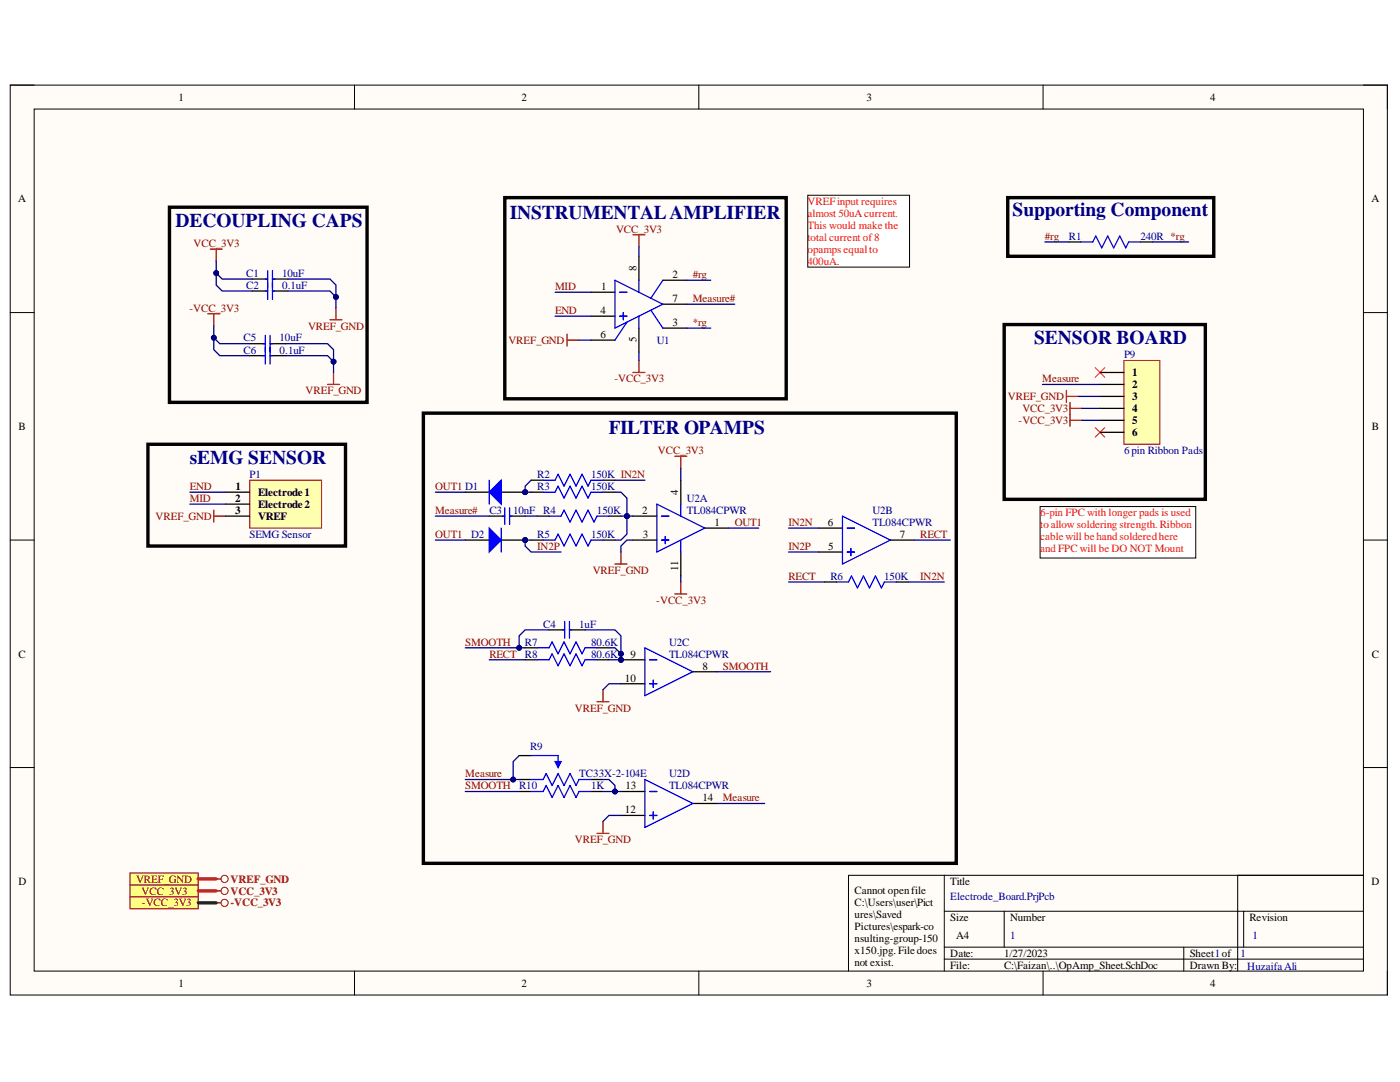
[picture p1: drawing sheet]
<svg xmlns="http://www.w3.org/2000/svg" width="279mm" height="216mm" viewBox="0 0 279 216" stroke-linecap="round" stroke-linejoin="round" font-family="sans-serif">
<defs><g id="words">
<g font-size="3.9" fill="#000080">
<text x="35" y="45.3">DECOUPLING CAPS</text>
<text x="101.7" y="43.6">INSTRUMENTALAMPLIFIER</text>
<text x="202.1" y="43.2">Supporting Component</text>
<text x="206.4" y="68.7">SENSOR BOARD</text>
<text x="121.5" y="86.6">FILTER OPAMPS</text>
<text x="37.9" y="92.6">sEMG SENSOR</text>
</g>
<g font-size="2.2">
<text x="35.6" y="20.1">1</text>
<text x="104.1" y="20.1">2</text>
<text x="172.9" y="20.1">3</text>
<text x="241.5" y="20.1">4</text>
<text x="3.6" y="40.4">A</text>
<text x="273.7" y="40.4">A</text>
<text x="120" y="57.9">1</text>
<text x="127" y="54" transform="rotate(-90 127 54)">8</text>
<text x="134.2" y="55.5">2</text>
<text x="119.8" y="62.6">4</text>
<text x="134.2" y="60.3">7</text>
<text x="134.2" y="65.1">3</text>
<text x="119.8" y="67.4">6</text>
<text x="127" y="68.3" transform="rotate(-90 127 68.3)">5</text>
<text x="225.9" y="75.1">1</text>
<text x="225.9" y="77.5">2</text>
<text x="225.9" y="79.9">3</text>
<text x="225.9" y="82.2">4</text>
<text x="3.7" y="85.8">B</text>
<text x="225.9" y="84.6">5</text>
<text x="225.9" y="87.1">6</text>
<text x="273.8" y="85.8">B</text>
<text x="46.9" y="100.2">2</text>
<text x="47" y="97.8">1</text>
<text x="51.5" y="99">Electrode 1</text>
<text x="51.5" y="101.3">Electrode 2</text>
<text x="135.4" y="98.7" transform="rotate(-90 135.4 98.7)">4</text>
<text x="46.9" y="102.5">3</text>
<text x="51.5" y="103.7">VREF</text>
<text x="128.2" y="102.5">2</text>
<text x="128.3" y="107.3">3</text>
<text x="142.6" y="105">1</text>
<text x="165.2" y="105">6</text>
<text x="179.6" y="107.3">7</text>
<text x="135.4" y="113.9" transform="rotate(-90 135.4 113.9)">11</text>
<text x="165.3" y="109.7">5</text>
<text x="3.7" y="131.3">C</text>
<text x="125.8" y="131.3">9</text>
<text x="273.8" y="131.3">C</text>
<text x="124.7" y="136">10</text>
<text x="140.2" y="133.6">8</text>
<text x="124.8" y="157.5">13</text>
<text x="140.2" y="159.9">14</text>
<text x="124.7" y="162.3">12</text>
<text x="3.7" y="176.7">D</text>
<text x="170.5" y="178.4">Cannot openfile</text>
<text x="189.7" y="176.7">Title</text>
<text x="273.7" y="176.7">D</text>
<text x="170.5" y="180.8">C:\Users\user\Pict</text>
<text x="170.5" y="183.2">ures\Saved</text>
<text x="170.5" y="185.6">Pictures\espark-co</text>
<text x="189.7" y="183.8">Size</text>
<text x="201.6" y="183.8">Number</text>
<text x="249.4" y="183.8">Revision</text>
<text x="170.5" y="188">nsulting-group-150</text>
<text x="170.5" y="190.3">x150.jpg.Filedoes</text>
<text x="189.7" y="190.9">Date:</text>
<text x="190.8" y="187.4">A4</text>
<text x="200.4" y="190.9">1/27/2023</text>
<text x="237.4" y="190.9">Sheet1of</text>
<text x="35.6" y="196.9">1</text>
<text x="104.1" y="196.9">2</text>
<text x="170.5" y="192.7">not exist.</text>
<text x="172.9" y="196.9">3</text>
<text x="189.7" y="193.3">File:</text>
<text x="200.4" y="193.3">C:\Faizan\..\OpAmp_Sheet.SchDoc</text>
<text x="237.4" y="193.3">Drawn By:</text>
<text x="241.5" y="196.9">4</text>
</g>
<g font-size="2.2" fill="#f00">
<text x="161.2" y="40.9">VREFinput requires</text>
<text x="161.2" y="43.3">almost 50uAcurrent.</text>
<text x="161.2" y="45.7">This would make the</text>
<text x="161.2" y="48.1">total current of8</text>
<text x="161.2" y="50.5">opamps equalto</text>
<text x="161.2" y="52.8">400uA.</text>
<text x="207.6" y="103">6-pin FPC with longer pads is used</text>
<text x="207.6" y="105.4">t</text>
<text x="207.6" y="107.8">cablewill behand solderedhere</text>
<text x="208.3" y="105.4">oallow soldering strength.Ribbon</text>
<text x="207.6" y="110.2">and FPC will be DO NOT Mount</text>
</g>
<g font-size="2.2" fill="#800000">
<text x="122.9" y="46.4">VCC_3V3</text>
<text x="208.5" y="47.8">#rg</text>
<text x="38.6" y="49.3">VCC_3V3</text>
<text x="110.8" y="57.9">MID</text>
<text x="138.2" y="55.5">#rg</text>
<text x="37.8" y="62.2">-VCC_3V3</text>
<text x="61.5" y="65.8">VREF_GND</text>
<text x="110.8" y="62.6">END</text>
<text x="138.2" y="60.3">Measure#</text>
<text x="138.2" y="65.1">*rg</text>
<text x="101.5" y="68.6">VREF_GND</text>
<text x="122.6" y="76.2">-VCC_3V3</text>
<text x="208" y="76.2">Measure</text>
<text x="61" y="78.7">VREF_GND</text>
<text x="201.2" y="79.9">VREF_GND</text>
<text x="204" y="82.2">VCC_3V3</text>
<text x="203.3" y="84.6">-VCC_3V3</text>
<text x="131.3" y="90.6">VCC_3V3</text>
<text x="37.9" y="100.2">MID</text>
<text x="37.9" y="97.8">END</text>
<text x="86.8" y="97.8">OUT1 D1</text>
<text x="31" y="103.7">VREF_GND</text>
<text x="86.8" y="102.5">Measure#</text>
<text x="86.8" y="107.3">OUT1</text>
<text x="146.6" y="105">OUT1</text>
<text x="157.4" y="105">IN2N</text>
<text x="183.7" y="107.3">RECT</text>
<text x="107.2" y="109.7">IN2P</text>
<text x="157.4" y="109.7">IN2P</text>
<text x="118.3" y="114.5">VREF_GND</text>
<text x="157.4" y="115.7">RECT</text>
<text x="183.7" y="115.7">IN2N</text>
<text x="131" y="120.4">-VCC_3V3</text>
<text x="92.8" y="128.8">SMOOTH</text>
<text x="97.7" y="131.3">RECT</text>
<text x="144.3" y="133.6">SMOOTH</text>
<text x="114.7" y="142">VREF_GND</text>
<text x="92.8" y="155.1">Measure</text>
<text x="92.8" y="157.5">SMOOTH</text>
<text x="144.3" y="159.9">Measure</text>
<text x="114.7" y="168.3">VREF_GND</text>
<text x="27.1" y="176.1">VREF_GND</text>
<text x="28.2" y="178.5">VCC_3V3</text>
<text x="46" y="178.5">VCC_3V3</text>
<text x="46" y="176.1">VREF_GND</text>
<text x="28.3" y="180.9">-VCC_3V3</text>
<text x="46" y="180.9">-VCC_3V3</text>
</g>
<g font-size="2.2" fill="#000080">
<text x="213.3" y="47.8">R1</text>
<text x="227.6" y="47.8">240R *rg</text>
<text x="49.1" y="55.3">C1</text>
<text x="49.1" y="57.6">C2</text>
<text x="56.3" y="55.3">10uF</text>
<text x="56.3" y="57.6">0.1uF</text>
<text x="48.6" y="68.1">C5</text>
<text x="48.6" y="70.6">C6</text>
<text x="55.8" y="68.1">10uF</text>
<text x="55.8" y="70.6">0.1uF</text>
<text x="131.1" y="68.6">U1</text>
<text x="224.3" y="71.5">P9</text>
<text x="49.8" y="95.4">P1</text>
<text x="107.2" y="95.4">R2</text>
<text x="118" y="95.4">150K IN2N</text>
<text x="224.3" y="90.6">6 pin Ribbon Pads</text>
<text x="107.2" y="97.8">R3</text>
<text x="118" y="97.8">150K</text>
<text x="137.1" y="100.2">U2A</text>
<text x="49.8" y="107.3">SEMG Sensor</text>
<text x="94" y="107.3">D2</text>
<text x="97.7" y="102.5">C3</text>
<text x="102.4" y="102.5">10nF</text>
<text x="107.2" y="107.3">R5</text>
<text x="108.4" y="102.5">R4</text>
<text x="118" y="107.3">150K</text>
<text x="119.1" y="102.5">150K</text>
<text x="137.1" y="102.5">TL084CPWR</text>
<text x="174.1" y="102.5">U2B</text>
<text x="174.1" y="105">TL084CPWR</text>
<text x="165.7" y="115.7">R6</text>
<text x="176.5" y="115.7">150K</text>
<text x="108.4" y="125.3">C4</text>
<text x="115.6" y="125.3">1uF</text>
<text x="104.8" y="131.3">R8</text>
<text x="104.8" y="128.8">R7</text>
<text x="118" y="131.3">80.6K</text>
<text x="118" y="128.8">80.6K</text>
<text x="133.5" y="128.8">U2C</text>
<text x="133.5" y="131.3">TL084CPWR</text>
<text x="105.8" y="149.6">R9</text>
<text x="115.6" y="155.1">TC33X-2-104E</text>
<text x="133.5" y="155.1">U2D</text>
<text x="103.6" y="157.5">R10</text>
<text x="118" y="157.5">1K</text>
<text x="133.5" y="157.5">TL084CPWR</text>
<text x="189.7" y="179.6">Electrode_Board.PrjPcb</text>
<text x="201.6" y="187.4">1</text>
<text x="247.6" y="190.9">1</text>
<text x="249.9" y="187.4">1</text>
<text x="248.9" y="193.6">Huzaifa Ali</text>
</g>
</g></defs>
<path d="M2 17h274.9v181.5h-274.9z" fill-rule="evenodd" fill="#fffcf8"/>
<path d="M2 17h274.9v181.5h-274.9z" fill="none" stroke="#000" stroke-width=".2"/>
<path d="M6.8 21.8h265.3v172h-265.3z" fill-rule="evenodd" fill="#fffcf8"/>
<g fill="none" stroke="#000" stroke-width=".2">
<path d="M2 17h4.8M70.7 17v4.8M139.5 17v4.8M208.2 17v4.8M272.1 17h4.8v4.8M6.8 21.8h265.3v172h-265.3zM2 62.4h4.8M272.1 62.4h4.8M2 107.8h4.8M272.1 107.8h4.8M2 153.2h4.8M272.1 153.2h4.8"/>
<path d="M188.5 174.7v19.1M247 174.7v19.1M272.1 174.7h-102.8v19.1M70.8 193.8v4.7M139.5 193.8v4.7M188.5 181.8h83.6M188.5 189h83.6M188.5 191.4h83.6M200.4 181.8v7.2M208.2 193.8v4.7M236.2 189v4.8M248.2 181.8v7.2"/>
<path d="M276.9 193.8v4.7"/>
</g>
<g fill="none" stroke="#000" stroke-width=".25">
<path d="M50.3 55.7h3.1M50.3 58.1h3.1M54.4 55.7h3.1M54.4 58.1h3.1M117.9 58.3h4.8M127.5 51.1v4.8M132.3 55.9h4.8M213.3 48.3h2.4M227.6 48.3h2.4M117.9 63.1h4.8M117.9 67.9h4.8M127.5 65.5v4.8"/>
<path d="M132.3 60.7h4.8M132.3 65.5h4.8"/>
</g>
<g fill="none" stroke="#00f" stroke-width=".25">
<path d="M52.9 55.7h.5M52.9 58.1h.5M53.4 54v5.7M54.4 54v5.7M54.4 55.7h.5M54.4 58.1h.5M122.7 55.9l9.6 4.8-9.6 4.8zM123.7 58.3h1.4M127.5 55.9v2.4M132.3 55.9l-2.4 3.6M215.7 48.3h2.4l.6-1.2 1.2 2.4 1.2-2.4 1.2 2.4 1.2-2.4 1.2 2.4 .6-1.2h2.3M123.7 63.1h1.4"/>
<path d="M124.4 62.4v1.4M125.1 64.3l-2.4 3.6M127.5 63.1v2.4M129.9 61.9l2.4 3.6"/>
</g>
<path d="M42 49.7h2.3M43.1 49.7v2.4M113.2 66.7v2.4M113.2 67.9h2.4" fill="none" stroke="#800000" stroke-width=".25"/>
<path d="M100.7 39.4h56.2v40.2h-56.2zM33.8 41.3h39.5v39h-39.5z" fill="none" stroke="#000" stroke-width=".68"/>
<path d="M161.2 39h20.3v14.3h-20.3z" fill-rule="evenodd" fill="#fff"/>
<path d="M161.2 39h20.3v14.3h-20.3z" fill="none" stroke="#000" stroke-width=".2"/>
<path d="M25.9 176.6h13.7v2.4h-13.7z" fill-rule="evenodd" fill="#ffff80"/>
<path d="M25.9 176.6h13.7v2.4h-13.7z" fill="none" stroke="#800000" stroke-width=".2"/>
<path d="M25.9 179h13.7v2.3h-13.7z" fill-rule="evenodd" fill="#ffff80"/>
<g fill="none" stroke="#800000" stroke-width=".2">
<path d="M25.9 179h13.7v2.3h-13.7z"/>
<circle cx="44.8" cy="177.8" r=".72"/>
<circle cx="44.8" cy="180.2" r=".71"/>
</g>
<path d="M43.1 177.8h1M43.1 180.2h1" fill="none" stroke="#800000" stroke-width=".25"/>
<path d="M25.9 174.2h13.7v2.4h-13.7z" fill-rule="evenodd" fill="#ffff80"/>
<g fill="none" stroke="#800000" stroke-width=".2">
<path d="M25.9 174.2h13.7v2.4h-13.7z"/>
<circle cx="44.8" cy="175.4" r=".72"/>
</g>
<path d="M43.1 175.4h1" fill="none" stroke="#800000" stroke-width=".25"/>
<path d="M201.1 39.4h41.1v11.7h-41.1zM200.4 64.8h40.2v34.8h-40.2zM29.5 88.7h39.5v20.3h-39.5z" fill="none" stroke="#000" stroke-width=".68"/>
<path d="M207.6 101.1h31v10.2h-31z" fill-rule="evenodd" fill="#fff"/>
<path d="M207.6 101.1h31v10.2h-31z" fill="none" stroke="#000" stroke-width=".2"/>
<path d="M135.9 95.8v4.8M126.3 103h4.8M126.3 107.8h4.8M135.9 110.2v4.7M140.7 105.4h4.7M163.4 105.4h4.7M163.4 110.2h4.7M177.7 107.8h4.8" fill="none" stroke="#000" stroke-width=".25"/>
<path d="M131.1 100.6l9.6 4.8-9.6 4.8zM132 103h1.5M132 107.8h1.5M132.8 107v1.5M135.9 100.6v2.4M135.9 107.8v2.4M168.1 103l9.6 4.8-9.6 4.7zM169.1 105.4h1.4M169.1 110.2h1.4M169.8 109.4v1.5" fill="none" stroke="#00f" stroke-width=".25"/>
<circle cx="123.9" cy="131.7" r=".48" fill="#000080"/>
<circle cx="123.9" cy="131.7" r=".48" fill="none" stroke="#000080" stroke-width=".2"/>
<path d="M123.9 131.7h4.8" fill="none" stroke="#000" stroke-width=".25"/>
<circle cx="123.9" cy="131.7" r=".48" fill="#000080"/>
<circle cx="123.9" cy="131.7" r=".48" fill="none" stroke="#000080" stroke-width=".2"/>
<path d="M106 98.2h2.4M120.3 98.2h2.4M97.6 103h3.1M101.7 103h3.1M107.2 103h2.4M121.5 103h2.4M123.9 136.4h4.8M138.3 134h4.7" fill="none" stroke="#000" stroke-width=".25"/>
<path d="M108.4 98.2h2.4l.6-1.2 1.2 2.4 1.2-2.4 1.2 2.4 1.2-2.4 1.2 2.4 .5-1.2h2.4M100.3 103h.4M100.7 101.3v3.4M101.7 101.3v3.4M101.7 103h.5M109.6 103h2.4l.6-1.2 1.2 2.4 1.2-2.4 1.2 2.4 1.2-2.4 1.1 2.4 .6-1.2h2.4M128.7 129.3l9.6 4.7-9.6 4.8zM129.7 131.7h1.4M129.7 136.4h1.4M130.4 135.7v1.4" fill="none" stroke="#00f" stroke-width=".25"/>
<circle cx="104.8" cy="98.2" r=".48" fill="#000080"/>
<circle cx="104.8" cy="98.2" r=".48" fill="none" stroke="#000080" stroke-width=".2"/>
<path d="M100 98.2h4.8" fill="none" stroke="#000" stroke-width=".25"/>
<circle cx="104.8" cy="98.2" r=".48" fill="#000080"/>
<circle cx="104.8" cy="98.2" r=".48" fill="none" stroke="#000080" stroke-width=".2"/>
<path d="M92.9 98.2h4.7" fill="none" stroke="#000" stroke-width=".25"/>
<path d="M97.6 98.2l2.4-2.4v4.8z" fill="#00f"/>
<path d="M97.6 98.2l2.4-2.4v4.8zM97.6 95.8v4.8M108.4 107.8h2.4l.6-1.2 1.2 2.4 1.2-2.4 1.2 2.4 1.2-2.4 1.2 2.4 .5-1.2h2.4" fill="none" stroke="#00f" stroke-width=".25"/>
<path d="M106 107.8h2.4M120.3 107.8h2.4" fill="none" stroke="#000" stroke-width=".25"/>
<circle cx="104.8" cy="107.8" r=".48" fill="#000080"/>
<circle cx="104.8" cy="107.8" r=".48" fill="none" stroke="#000080" stroke-width=".2"/>
<path d="M92.9 107.8h4.7M100 107.8h4.8" fill="none" stroke="#000" stroke-width=".25"/>
<circle cx="104.8" cy="107.8" r=".48" fill="#000080"/>
<circle cx="104.8" cy="107.8" r=".48" fill="none" stroke="#000080" stroke-width=".2"/>
<path d="M97.6 105.4l2.4 2.4-2.4 2.4z" fill="#00f"/>
<g fill="none" stroke="#00f" stroke-width=".25">
<path d="M108.4 95.8h2.4l.6-1.2 1.2 2.4 1.2-2.4 1.2 2.4 1.2-2.4 1.2 2.4 .5-1.2h2.4M97.6 105.4l2.4 2.4-2.4 2.4zM100 105.4v4.8M166.9 116.1h2.4l.6-1.2 1.2 2.4 1.2-2.4 1.2 2.4 1.2-2.4 1.2 2.4 .6-1.2h2.4M107.2 131.7h2.4l.6-1.2 1.2 2.3 1.2-2.3 1.2 2.3 1.2-2.3 1.2 2.3 .6-1.1h2.3M107.2 129.3h2.4l.6-1.2 1.2 2.4 1.2-2.4 1.2 2.4 1.2-2.4 1.2 2.4 .6-1.2h2.3M112.2 125.7h.5M112.7 124v3.4M113.6 124v3.4M113.6 125.7h.5M106 157.9h2.4l.6-1.2 1.2 2.4 1.2-2.4 1.2 2.4 1.2-2.4 1.2 2.4 .6-1.2h2.3M106 155.5h2.4l.6-1.2 1.2 2.4 1.2-2.4 1.2 2.4 1.2-2.4 1.2 2.4 .6-1.2h2.3"/>
<path d="M106 150.8h5.4v1.2"/>
</g>
<g fill="none" stroke="#000" stroke-width=".25">
<path d="M106 95.8h2.4M120.3 95.8h2.4M164.6 116.1h2.3M178.9 116.1h2.4M104.8 131.7h2.4M104.8 129.3h2.4M109.6 125.7h3.1M113.6 125.7h3.2M119.1 131.7h2.4M119.1 129.3h2.4M103.6 157.9h2.4M103.6 155.5h2.4"/>
<path d="M103.6 150.8h2.4M117.9 157.9h2.4M117.9 155.5h2.4"/>
</g>
<path d="M110.8 152h1.2l-.6 1.2z" fill="#00f"/>
<path d="M110.8 152h1.2l-.6 1.2zM128.7 155.5l9.6 4.8-9.6 4.8zM129.7 157.9h1.4M129.7 162.7h1.4M130.4 162v1.4" fill="none" stroke="#00f" stroke-width=".25"/>
<path d="M84.5 82.4h106.3v89.9h-106.3z" fill="none" stroke="#000" stroke-width=".68"/>
<path d="M123.9 157.9h4.8M123.9 162.7h4.8M138.3 160.3h4.7" fill="none" stroke="#000" stroke-width=".25"/>
<path d="M212.8 77.9v2.4M212.8 79.1h2.4M213.5 80.3v2.4M213.5 81.5h2.4" fill="none" stroke="#800000" stroke-width=".25"/>
<path d="M218.6 73.4l1.9 1.9M220.5 73.4l-1.9 1.9M218.6 85.3l1.9 1.9M220.5 85.3l-1.9 1.9" fill="none" stroke="#f00" stroke-width=".2"/>
<path d="M224.3 71.9h7.2v16.8h-7.2z" fill-rule="evenodd" fill="#ffffb0"/>
<path d="M224.3 71.9h7.2v16.8h-7.2z" fill="none" stroke="#800000" stroke-width=".2"/>
<path d="M49.8 68.6h3.1M49.8 71h3.1M53.9 68.6h3.1M53.9 71h3.1M219.5 74.3h4.8M219.5 76.7h4.8M219.5 79.1h4.8M219.5 81.5h4.8M219.5 83.9h4.8M219.5 86.3h4.8" fill="none" stroke="#000" stroke-width=".25"/>
<g fill="none" stroke="#800000" stroke-width=".25">
<path d="M126.3 46.8h2.4M127.5 46.8v2.4M41.5 62.6h2.4M42.7 62.6v2.4M65.4 76.7h2.4M65.8 63.8h2.4M66.6 74.3v2.4M67 61.4v2.4M126.3 74.3h2.4M127.5 71.9v2.4M134.7 91h2.4M135.9 91v2.4"/>
<path d="M213.5 82.7v2.4M213.5 83.9h2.4M42.7 101.8v2.4M42.7 103h2.4M122.7 112.5h2.4M123.9 110.2v2.3M134.7 118.5h2.4M135.9 116.1v2.4M120.3 137.6v2.4M119.1 140h2.4M119.1 166.3h2.4M120.3 163.9v2.4"/>
</g>
<path d="M52.5 68.6h.4M52.5 71h.4M52.9 66.9v5.7M53.9 66.9v5.7M53.9 68.6h.5M53.9 71h.5" fill="none" stroke="#00f" stroke-width=".25"/>
<path d="M49.8 95.8h14.4v9.6h-14.4z" fill-rule="evenodd" fill="#ffffb0"/>
<path d="M49.8 95.8h14.4v9.6h-14.4z" fill="none" stroke="#800000" stroke-width=".2"/>
<path d="M45.1 98.2h4.7M45.1 100.6h4.7M45.1 103h4.7" fill="none" stroke="#000" stroke-width=".25"/>
<path d="M43.1 54.5v2.4l1.2 1.2h6M37.9 98.2h7.2M37.9 100.6h7.2" fill="none" stroke="#000080" stroke-width=".25"/>
<circle cx="43.1" cy="54.5" r=".48" fill="#000080"/>
<circle cx="43.1" cy="54.5" r=".48" fill="none" stroke="#000080" stroke-width=".2"/>
<path d="M43.1 52.1v2.4l1.2 1.2h6" fill="none" stroke="#000080" stroke-width=".25"/>
<circle cx="43.1" cy="54.5" r=".48" fill="#000080"/>
<circle cx="43.1" cy="54.5" r=".48" fill="none" stroke="#000080" stroke-width=".2"/>
<path d="M39.6 180.2h3.5" fill="none" stroke="#274e13" stroke-width=".68"/>
<path d="M39.6 177.8h3.5M39.6 175.4h3.5" fill="none" stroke="#f00" stroke-width=".68"/>
<path d="M57.5 58.1h8.3l1.2 1.2" fill="none" stroke="#000080" stroke-width=".25"/>
<circle cx="67" cy="59.3" r=".48" fill="#000080"/>
<circle cx="67" cy="59.3" r=".48" fill="none" stroke="#000080" stroke-width=".2"/>
<path d="M57.5 55.7h8.3l1.2 1.2v4.5" fill="none" stroke="#000080" stroke-width=".25"/>
<circle cx="67" cy="59.3" r=".48" fill="#000080"/>
<circle cx="67" cy="59.3" r=".48" fill="none" stroke="#000080" stroke-width=".2"/>
<g fill="none" stroke="#000080" stroke-width=".25">
<path d="M110.8 58.3h7.1M137.1 55.9h4.7M208.5 48.3h4.8M230 48.3h7.2M110.8 63.1h7.1M115.6 67.9h2.3M137.1 65.5h4.7M137.1 60.7h9.5M122.7 98.2h1.2l1.2 1.2v3.6M135.9 93.4v2.4M86.9 103h10.7M104.8 103h2.4"/>
<path d="M135.9 114.9v1.2"/>
</g>
<circle cx="125.1" cy="103" r=".48" fill="#000080"/>
<circle cx="125.1" cy="103" r=".48" fill="none" stroke="#000080" stroke-width=".2"/>
<path d="M86.9 98.2h6M86.9 107.8h6M125.1 103v3.6l-1.2 1.2h-1.2M145.4 105.4h6" fill="none" stroke="#000080" stroke-width=".25"/>
<circle cx="125.1" cy="103" r=".48" fill="#000080"/>
<circle cx="125.1" cy="103" r=".48" fill="none" stroke="#000080" stroke-width=".2"/>
<path d="M106 95.8l-1.2 1.2v1.2h1.2M122.7 95.8h6" fill="none" stroke="#000080" stroke-width=".25"/>
<circle cx="104.8" cy="98.2" r=".48" fill="#000080"/>
<circle cx="104.8" cy="98.2" r=".48" fill="none" stroke="#000080" stroke-width=".2"/>
<path d="M106 107.8h-1.2v1.2l1.2 1.2h6" fill="none" stroke="#000080" stroke-width=".25"/>
<circle cx="104.8" cy="107.8" r=".48" fill="#000080"/>
<circle cx="104.8" cy="107.8" r=".48" fill="none" stroke="#000080" stroke-width=".2"/>
<path d="M157.4 105.4h6M157.4 110.2h6M157.4 116.1h7.2M181.3 116.1h7.2M182.5 107.8h7.1M97.6 131.7h7.2M143 134h10.8M120.3 157.9h3.6" fill="none" stroke="#000080" stroke-width=".25"/>
<circle cx="122.7" cy="157.9" r=".48" fill="#000080"/>
<circle cx="122.7" cy="157.9" r=".48" fill="none" stroke="#000080" stroke-width=".2"/>
<path d="M121.5 129.3h1.2l1.2 1.2v1.2h-2.4M92.9 157.9h10.7M143 160.3h9.6" fill="none" stroke="#000080" stroke-width=".25"/>
<circle cx="123.9" cy="130.5" r=".48" fill="#000080"/>
<circle cx="123.9" cy="130.5" r=".48" fill="none" stroke="#000080" stroke-width=".2"/>
<circle cx="123.9" cy="131.7" r=".48" fill="#000080"/>
<circle cx="123.9" cy="131.7" r=".48" fill="none" stroke="#000080" stroke-width=".2"/>
<path d="M109.6 125.7h-4.8l-1.2 1.2v2.4" fill="none" stroke="#000080" stroke-width=".25"/>
<circle cx="103.6" cy="129.3" r=".48" fill="#000080"/>
<circle cx="103.6" cy="129.3" r=".48" fill="none" stroke="#000080" stroke-width=".2"/>
<path d="M116.8 125.7h5.9l1.2 1.2v3.6" fill="none" stroke="#000080" stroke-width=".25"/>
<circle cx="123.9" cy="130.5" r=".48" fill="#000080"/>
<circle cx="123.9" cy="130.5" r=".48" fill="none" stroke="#000080" stroke-width=".2"/>
<path d="M92.9 129.3h11.9" fill="none" stroke="#000080" stroke-width=".25"/>
<circle cx="103.6" cy="129.3" r=".48" fill="#000080"/>
<circle cx="103.6" cy="129.3" r=".48" fill="none" stroke="#000080" stroke-width=".2"/>
<path d="M123.9 103h2.4" fill="none" stroke="#000080" stroke-width=".25"/>
<circle cx="125.1" cy="103" r=".48" fill="#000080"/>
<circle cx="125.1" cy="103" r=".48" fill="none" stroke="#000080" stroke-width=".2"/>
<path d="M120.3 155.5h1.2l1.2 1.2v1.2" fill="none" stroke="#000080" stroke-width=".25"/>
<circle cx="122.7" cy="157.9" r=".48" fill="#000080"/>
<circle cx="122.7" cy="157.9" r=".48" fill="none" stroke="#000080" stroke-width=".2"/>
<path d="M92.9 155.5h10.7" fill="none" stroke="#000080" stroke-width=".25"/>
<circle cx="102.4" cy="155.5" r=".48" fill="#000080"/>
<circle cx="102.4" cy="155.5" r=".48" fill="none" stroke="#000080" stroke-width=".2"/>
<path d="M103.6 150.8l-1.2 1.2v3.5" fill="none" stroke="#000080" stroke-width=".25"/>
<circle cx="102.4" cy="155.5" r=".48" fill="#000080"/>
<circle cx="102.4" cy="155.5" r=".48" fill="none" stroke="#000080" stroke-width=".2"/>
<path d="M127.5 49.2v1.9M42.7 67.4v2.4l1.2 1.2h5.9M127.5 70.3v1.6M208 76.7h11.5M215.2 79.1h4.3M215.9 81.5h3.6M215.9 83.9h3.6M126.3 107.8h-1.2l-1.2 1.2v1.2M123.9 136.4h-2.4l-1.2 1.2M123.9 162.7h-2.4l-1.2 1.2" fill="none" stroke="#000080" stroke-width=".25"/>
<circle cx="42.7" cy="67.4" r=".48" fill="#000080"/>
<circle cx="42.7" cy="67.4" r=".48" fill="none" stroke="#000080" stroke-width=".2"/>
<path d="M42.7 65v2.4l1.2 1.2h5.9" fill="none" stroke="#000080" stroke-width=".25"/>
<circle cx="42.7" cy="67.4" r=".48" fill="#000080"/>
<circle cx="42.7" cy="67.4" r=".48" fill="none" stroke="#000080" stroke-width=".2"/>
<path d="M57 71h8.4l1.2 1.2" fill="none" stroke="#000080" stroke-width=".25"/>
<circle cx="66.6" cy="72.2" r=".48" fill="#000080"/>
<circle cx="66.6" cy="72.2" r=".48" fill="none" stroke="#000080" stroke-width=".2"/>
<path d="M57 68.6h8.4l1.2 1.2v4.5" fill="none" stroke="#000080" stroke-width=".25"/>
<circle cx="66.6" cy="72.2" r=".48" fill="#000080"/>
<circle cx="66.6" cy="72.2" r=".48" fill="none" stroke="#000080" stroke-width=".2"/>
<use href="#words"/>
</svg>
